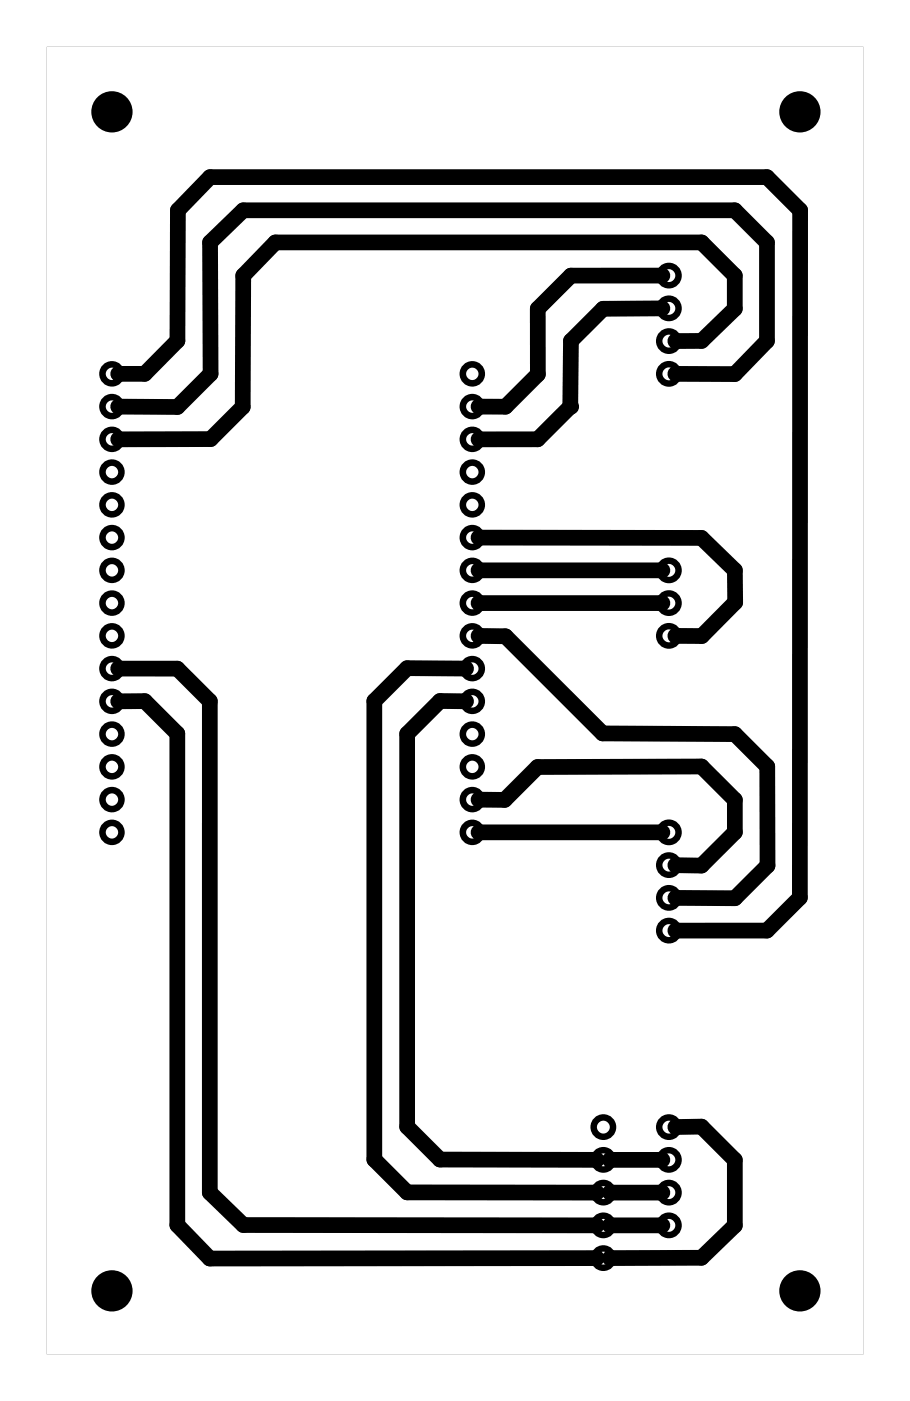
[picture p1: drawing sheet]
<svg xmlns="http://www.w3.org/2000/svg" width="71mm" height="109mm" viewBox="0 0 71 109" stroke-linecap="round" stroke-linejoin="round" font-family="sans-serif">
<g fill="#000">
<path d="M3.6 3.6h63.3v101.4h-63.3zM3.6 3.6v101.4h63.3v-101.4z"/>
<circle cx="44.2" cy="31.5" r=".61"/>
</g>
<g fill="none" stroke="#000" stroke-width=".51">
<circle cx="8.7" cy="39.2" r=".73"/>
<circle cx="8.7" cy="31.5" r=".73"/>
<circle cx="8.7" cy="29" r=".73"/>
<circle cx="8.7" cy="36.6" r=".73"/>
<circle cx="8.7" cy="34.1" r=".73"/>
<circle cx="36.6" cy="39.2" r=".73"/>
<circle cx="36.6" cy="31.5" r=".73"/>
<circle cx="36.6" cy="29" r=".73"/>
<circle cx="36.6" cy="36.6" r=".73"/>
<circle cx="36.6" cy="34.1" r=".73"/>
<circle cx="8.7" cy="49.3" r=".73"/>
<circle cx="8.7" cy="44.2" r=".73"/>
<circle cx="8.7" cy="41.7" r=".73"/>
<circle cx="8.7" cy="46.8" r=".73"/>
<circle cx="8.7" cy="51.9" r=".73"/>
<circle cx="8.7" cy="56.9" r=".73"/>
<circle cx="8.7" cy="54.4" r=".73"/>
<circle cx="8.7" cy="59.5" r=".73"/>
<circle cx="36.6" cy="49.3" r=".73"/>
<circle cx="36.6" cy="44.2" r=".73"/>
<circle cx="36.6" cy="46.8" r=".73"/>
<circle cx="36.6" cy="41.7" r=".73"/>
<circle cx="36.6" cy="54.4" r=".73"/>
<circle cx="36.6" cy="51.9" r=".73"/>
<circle cx="36.6" cy="56.9" r=".73"/>
<circle cx="36.6" cy="59.5" r=".73"/>
<circle cx="8.7" cy="64.6" r=".73"/>
<circle cx="8.7" cy="62" r=".73"/>
<circle cx="36.6" cy="64.6" r=".73"/>
<circle cx="36.6" cy="62" r=".73"/>
</g>
<g fill="none" stroke="#000" stroke-width=".5">
<circle cx="51.9" cy="26.5" r=".75"/>
<circle cx="51.9" cy="29" r=".75"/>
<circle cx="51.9" cy="21.4" r=".75"/>
<circle cx="51.9" cy="23.9" r=".75"/>
<circle cx="51.9" cy="49.3" r=".75"/>
<circle cx="51.9" cy="44.2" r=".75"/>
<circle cx="51.9" cy="46.8" r=".75"/>
<circle cx="51.9" cy="67.1" r=".75"/>
<circle cx="51.9" cy="72.2" r=".75"/>
<circle cx="51.9" cy="69.6" r=".75"/>
<circle cx="51.9" cy="64.6" r=".75"/>
<circle cx="46.8" cy="90" r=".75"/>
<circle cx="46.8" cy="87.4" r=".75"/>
<circle cx="46.8" cy="97.6" r=".75"/>
<circle cx="46.8" cy="95" r=".75"/>
<circle cx="46.8" cy="92.5" r=".75"/>
<circle cx="51.9" cy="90" r=".75"/>
<circle cx="51.9" cy="87.4" r=".75"/>
<circle cx="51.9" cy="92.5" r=".75"/>
<circle cx="51.9" cy="95" r=".75"/>
</g>
<g fill="#000">
<circle cx="8.7" cy="8.7" r="1.6"/>
<circle cx="62" cy="8.7" r="1.6"/>
<circle cx="8.7" cy="100.1" r="1.6"/>
<circle cx="62" cy="100.1" r="1.6"/>
</g>
<g fill="none" stroke="#000" stroke-width="1.2">
<path d="M9.2 29h2l2.6-2.6v-10.1l2.5-2.6h43.2l2.5 2.6v53.3l-2.5 2.6h-7.1M41.7 34.1h-4.6M51.4 23.9h-4.6l-2.5 2.5-.1 5.1-2.5 2.6M51.4 21.4h-7.1l-2.6 2.5v5.1l-2.5 2.5h-2.1M52.4 29h4.6l2.5-2.6v-7.6l-2.5-2.5h-38.1l-2.6 2.5v10.2l-2.5 2.6-4.6-.1M52.4 26.5l2-.1 2.6-2.5v-2.5l-2.6-2.6h-33l-2.5 2.6-.1 10.2-2.5 2.5h-7.1M9.2 51.9h4.5l2.6 2.5v38.1l2.6 2.5h27.4M9.2 54.4h2l2.5 2.5v38.1l2.6 2.6h30M36.1 51.9l-4.5-.1-2.6 2.6v35.5l2.6 2.6h14.7M36.1 54.4h-2l-2.5 2.5v30.5l2.5 2.5 12.2 .1M37.1 41.7h17.3l2.6 2.5v2.5l-2.6 2.6h-2M37.1 49.3h2.1l7.5 7.6h10.3l2.5 2.5v7.7l-2.5 2.6-4.6-.1"/>
<path d="M37.1 46.8h14.3M51.4 44.2h-14.3M37.1 62h2l2.6-2.5 12.7-.1 2.6 2.6v2.5l-2.6 2.6h-2M37.1 64.6h14.3M47.3 95h4.1M47.3 92.5h4.1M47.3 90h4.1M52.4 87.4h2l2.6 2.6v5l-2.6 2.5-7.1 .1"/>
</g>
</svg>
